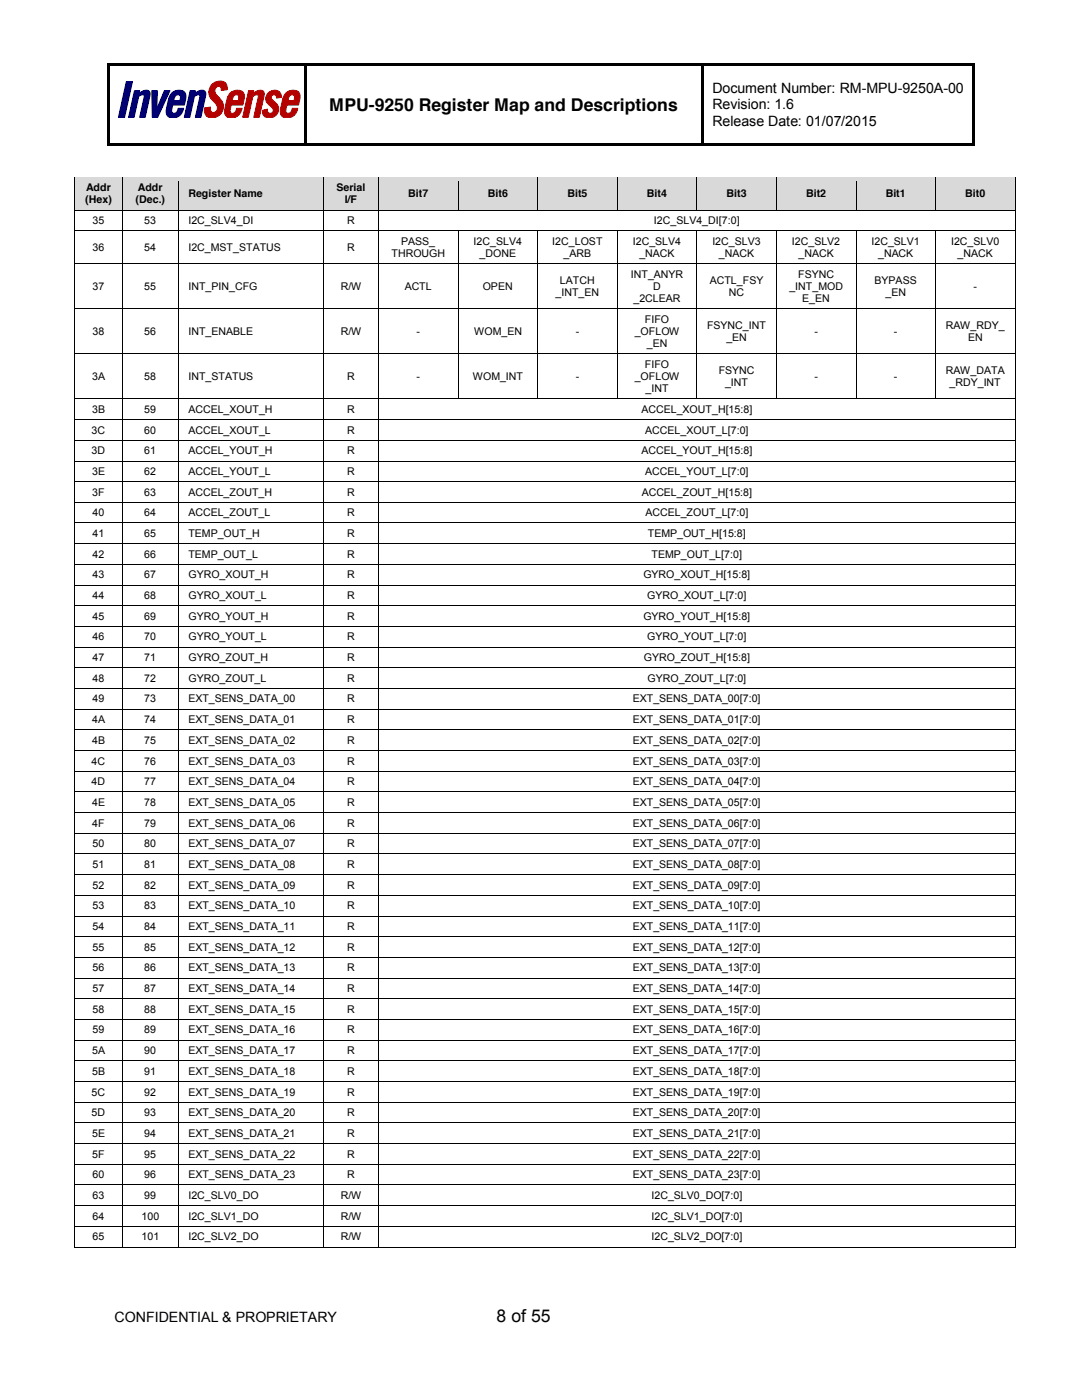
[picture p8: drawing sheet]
<svg xmlns="http://www.w3.org/2000/svg" width="216mm" height="279mm" viewBox="0 0 216 279" stroke-linecap="round" stroke-linejoin="round" font-family="sans-serif">
<defs><g id="words">
<g font-size="3.5">
<text x="65.7" y="22.1">MPU-9250 Register Map and Descriptions</text>
<text x="99.1" y="263.8">8 of 55</text>
</g>
<g font-size="2.8">
<text x="142.1" y="18.6">Document Number: RM-MPU-9250A-00</text>
<text x="142.1" y="21.8">Revision: 1.6</text>
<text x="142.1" y="25.1">Release Date: 01/07/2015</text>
<text x="22.9" y="263.8">CONFIDENTIAL &amp; PROPRIETARY</text>
</g>
<g font-size="2.1">
<text x="17" y="40.6">(Hex)</text>
<text x="17.2" y="38.1">Addr</text>
<text x="27.1" y="40.6">(Dec.)</text>
<text x="27.5" y="38.1">Addr</text>
<text x="37.6" y="39.3">Register Name</text>
<text x="67.1" y="38.1">Serial</text>
<text x="68.8" y="40.6">I/F</text>
<text x="81.5" y="39.3">Bit7</text>
<text x="97.3" y="39.3">Bit6</text>
<text x="113.2" y="39.3">Bit5</text>
<text x="129.1" y="39.3">Bit4</text>
<text x="145" y="39.3">Bit3</text>
<text x="160.8" y="39.3">Bit2</text>
<text x="176.7" y="39.3">Bit1</text>
<text x="192.6" y="39.3">Bit0</text>
<text x="18.5" y="44.7">35</text>
<text x="28.8" y="44.7">53</text>
<text x="37.6" y="44.7">I2C_SLV4_DI</text>
<text x="69.3" y="44.7">R</text>
<text x="130.5" y="44.7">I2C_SLV4_DI[7:0]</text>
<text x="18.5" y="50.1">36</text>
<text x="28.8" y="50.1">54</text>
<text x="37.6" y="50.1">I2C_MST_STATUS</text>
<text x="69.3" y="50.1">R</text>
<text x="78.1" y="51.3">THROUGH</text>
<text x="80.1" y="48.9">PASS_</text>
<text x="94.5" y="48.9">I2C_SLV4</text>
<text x="95.7" y="51.3">_DONE</text>
<text x="110.2" y="48.9">I2C_LOST</text>
<text x="112.5" y="51.3">_ARB</text>
<text x="126.3" y="48.9">I2C_SLV4</text>
<text x="127.6" y="51.3">_NACK</text>
<text x="142.1" y="48.9">I2C_SLV3</text>
<text x="143.5" y="51.3">_NACK</text>
<text x="158" y="48.9">I2C_SLV2</text>
<text x="159.3" y="51.3">_NACK</text>
<text x="173.9" y="48.9">I2C_SLV1</text>
<text x="175.2" y="51.3">_NACK</text>
<text x="189.8" y="48.9">I2C_SLV0</text>
<text x="191.1" y="51.3">_NACK</text>
<text x="18.5" y="57.8">37</text>
<text x="28.8" y="57.8">55</text>
<text x="37.6" y="57.8">INT_PIN_CFG</text>
<text x="68" y="57.8">R/W</text>
<text x="80.7" y="57.8">ACTL</text>
<text x="96.3" y="57.8">OPEN</text>
<text x="110.8" y="59.1">_INT_EN</text>
<text x="111.7" y="56.6">LATCH</text>
<text x="125.9" y="55.4">INT_ANYR</text>
<text x="130.3" y="57.8">D</text>
<text x="141.6" y="56.6">ACTL_FSY</text>
<text x="145.4" y="59.1">NC</text>
<text x="157.5" y="57.8">_INT_MOD</text>
<text x="159.3" y="55.4">FSYNC</text>
<text x="174.5" y="56.6">BYPASS</text>
<text x="176.7" y="59.1">_EN</text>
<text x="194.3" y="57.8">-</text>
<text x="126.4" y="60.3">_2CLEAR</text>
<text x="128.7" y="64.4">FIFO</text>
<text x="141.1" y="65.6">FSYNC_INT</text>
<text x="160.1" y="60.3">E_EN</text>
<text x="188.7" y="65.6">RAW_RDY_</text>
<text x="18.5" y="66.9">38</text>
<text x="28.8" y="66.9">56</text>
<text x="37.6" y="66.9">INT_ENABLE</text>
<text x="68" y="66.9">R/W</text>
<text x="83.1" y="66.9">-</text>
<text x="94.6" y="66.9">WOM_EN</text>
<text x="114.9" y="66.9">-</text>
<text x="126.6" y="66.9">_OFLOW</text>
<text x="129.1" y="69.3">_EN</text>
<text x="144.9" y="68.1">_EN</text>
<text x="162.5" y="66.9">-</text>
<text x="178.4" y="66.9">-</text>
<text x="193.2" y="68.1">EN</text>
<text x="18.4" y="75.8">3A</text>
<text x="28.8" y="75.8">58</text>
<text x="37.6" y="75.8">INT_STATUS</text>
<text x="69.3" y="75.8">R</text>
<text x="83.1" y="75.8">-</text>
<text x="94.3" y="75.8">WOM_INT</text>
<text x="114.9" y="75.8">-</text>
<text x="126.6" y="75.8">_OFLOW</text>
<text x="128.7" y="73.4">FIFO</text>
<text x="143.4" y="74.6">FSYNC</text>
<text x="144.7" y="77.1">_INT</text>
<text x="162.5" y="75.8">-</text>
<text x="178.4" y="75.8">-</text>
<text x="188.7" y="74.6">RAW_DATA</text>
<text x="189.5" y="77.1">_RDY_INT</text>
<text x="18.4" y="82.4">3B</text>
<text x="28.8" y="82.4">59</text>
<text x="37.6" y="82.4">ACCEL_XOUT_H</text>
<text x="69.3" y="82.4">R</text>
<text x="128" y="82.4">ACCEL_XOUT_H[15:8]</text>
<text x="128.8" y="78.3">_INT</text>
<text x="18.3" y="86.5">3C</text>
<text x="28.8" y="86.5">60</text>
<text x="37.6" y="86.5">ACCEL_XOUT_L</text>
<text x="69.3" y="86.5">R</text>
<text x="128.8" y="86.5">ACCEL_XOUT_L[7:0]</text>
<text x="18.3" y="90.7">3D</text>
<text x="18.4" y="94.8">3E</text>
<text x="28.8" y="90.7">61</text>
<text x="28.8" y="94.8">62</text>
<text x="37.6" y="90.7">ACCEL_YOUT_H</text>
<text x="37.6" y="94.8">ACCEL_YOUT_L</text>
<text x="69.3" y="90.7">R</text>
<text x="69.3" y="94.8">R</text>
<text x="128" y="90.7">ACCEL_YOUT_H[15:8]</text>
<text x="128.8" y="94.8">ACCEL_YOUT_L[7:0]</text>
<text x="18.4" y="98.9">3F</text>
<text x="28.8" y="98.9">63</text>
<text x="37.6" y="98.9">ACCEL_ZOUT_H</text>
<text x="69.3" y="98.9">R</text>
<text x="128" y="98.9">ACCEL_ZOUT_H[15:8]</text>
<text x="18.5" y="103.1">40</text>
<text x="18.5" y="107.2">41</text>
<text x="28.8" y="103.1">64</text>
<text x="28.8" y="107.2">65</text>
<text x="37.6" y="103.1">ACCEL_ZOUT_L</text>
<text x="37.6" y="107.2">TEMP_OUT_H</text>
<text x="69.3" y="103.1">R</text>
<text x="69.3" y="107.2">R</text>
<text x="128.8" y="103.1">ACCEL_ZOUT_L[7:0]</text>
<text x="129.3" y="107.2">TEMP_OUT_H[15:8]</text>
<text x="18.5" y="111.3">42</text>
<text x="28.8" y="111.3">66</text>
<text x="37.6" y="111.3">TEMP_OUT_L</text>
<text x="69.3" y="111.3">R</text>
<text x="130" y="111.3">TEMP_OUT_L[7:0]</text>
<text x="18.5" y="115.4">43</text>
<text x="18.5" y="119.6">44</text>
<text x="28.8" y="115.4">67</text>
<text x="28.8" y="119.6">68</text>
<text x="37.6" y="115.4">GYRO_XOUT_H</text>
<text x="37.6" y="119.6">GYRO_XOUT_L</text>
<text x="69.3" y="115.4">R</text>
<text x="69.3" y="119.6">R</text>
<text x="128.4" y="115.4">GYRO_XOUT_H[15:8]</text>
<text x="129.1" y="119.6">GYRO_XOUT_L[7:0]</text>
<text x="18.5" y="123.7">45</text>
<text x="28.8" y="123.7">69</text>
<text x="37.6" y="123.7">GYRO_YOUT_H</text>
<text x="69.3" y="123.7">R</text>
<text x="128.4" y="123.7">GYRO_YOUT_H[15:8]</text>
<text x="18.5" y="127.8">46</text>
<text x="18.5" y="131.9">47</text>
<text x="28.8" y="127.8">70</text>
<text x="28.8" y="131.9">71</text>
<text x="37.6" y="127.8">GYRO_YOUT_L</text>
<text x="37.6" y="131.9">GYRO_ZOUT_H</text>
<text x="69.3" y="127.8">R</text>
<text x="69.3" y="131.9">R</text>
<text x="128.5" y="131.9">GYRO_ZOUT_H[15:8]</text>
<text x="129.1" y="127.8">GYRO_YOUT_L[7:0]</text>
<text x="18.5" y="136.1">48</text>
<text x="28.8" y="136.1">72</text>
<text x="37.6" y="136.1">GYRO_ZOUT_L</text>
<text x="69.3" y="136.1">R</text>
<text x="129.2" y="136.1">GYRO_ZOUT_L[7:0]</text>
<text x="18.5" y="140.2">49</text>
<text x="28.8" y="140.2">73</text>
<text x="37.6" y="140.2">EXT_SENS_DATA_00</text>
<text x="69.3" y="140.2">R</text>
<text x="126.3" y="140.2">EXT_SENS_DATA_00[7:0]</text>
<text x="18.4" y="144.3">4A</text>
<text x="18.4" y="148.4">4B</text>
<text x="28.8" y="144.3">74</text>
<text x="28.8" y="148.4">75</text>
<text x="37.6" y="144.3">EXT_SENS_DATA_01</text>
<text x="37.6" y="148.4">EXT_SENS_DATA_02</text>
<text x="69.3" y="144.3">R</text>
<text x="69.3" y="148.4">R</text>
<text x="126.3" y="144.3">EXT_SENS_DATA_01[7:0]</text>
<text x="126.3" y="148.4">EXT_SENS_DATA_02[7:0]</text>
<text x="18.3" y="152.6">4C</text>
<text x="28.8" y="152.6">76</text>
<text x="37.6" y="152.6">EXT_SENS_DATA_03</text>
<text x="69.3" y="152.6">R</text>
<text x="126.3" y="152.6">EXT_SENS_DATA_03[7:0]</text>
<text x="18.3" y="156.7">4D</text>
<text x="18.4" y="160.8">4E</text>
<text x="28.8" y="156.7">77</text>
<text x="28.8" y="160.8">78</text>
<text x="37.6" y="156.7">EXT_SENS_DATA_04</text>
<text x="37.6" y="160.8">EXT_SENS_DATA_05</text>
<text x="69.3" y="156.7">R</text>
<text x="69.3" y="160.8">R</text>
<text x="126.3" y="156.7">EXT_SENS_DATA_04[7:0]</text>
<text x="126.3" y="160.8">EXT_SENS_DATA_05[7:0]</text>
<text x="18.4" y="165">4F</text>
<text x="28.8" y="165">79</text>
<text x="37.6" y="165">EXT_SENS_DATA_06</text>
<text x="69.3" y="165">R</text>
<text x="126.3" y="165">EXT_SENS_DATA_06[7:0]</text>
<text x="18.5" y="169.1">50</text>
<text x="18.5" y="173.2">51</text>
<text x="28.8" y="169.1">80</text>
<text x="28.8" y="173.2">81</text>
<text x="37.6" y="169.1">EXT_SENS_DATA_07</text>
<text x="37.6" y="173.2">EXT_SENS_DATA_08</text>
<text x="69.3" y="169.1">R</text>
<text x="69.3" y="173.2">R</text>
<text x="126.3" y="169.1">EXT_SENS_DATA_07[7:0]</text>
<text x="126.3" y="173.2">EXT_SENS_DATA_08[7:0]</text>
<text x="18.5" y="177.4">52</text>
<text x="28.8" y="177.4">82</text>
<text x="37.6" y="177.4">EXT_SENS_DATA_09</text>
<text x="69.3" y="177.4">R</text>
<text x="126.3" y="177.4">EXT_SENS_DATA_09[7:0]</text>
<text x="18.5" y="181.5">53</text>
<text x="18.5" y="185.6">54</text>
<text x="28.8" y="181.5">83</text>
<text x="28.8" y="185.6">84</text>
<text x="37.6" y="181.5">EXT_SENS_DATA_10</text>
<text x="37.6" y="185.6">EXT_SENS_DATA_11</text>
<text x="69.3" y="181.5">R</text>
<text x="69.3" y="185.6">R</text>
<text x="126.3" y="181.5">EXT_SENS_DATA_10[7:0]</text>
<text x="126.3" y="185.6">EXT_SENS_DATA_11[7:0]</text>
<text x="18.5" y="189.7">55</text>
<text x="28.8" y="189.7">85</text>
<text x="37.6" y="189.7">EXT_SENS_DATA_12</text>
<text x="69.3" y="189.7">R</text>
<text x="126.3" y="189.7">EXT_SENS_DATA_12[7:0]</text>
<text x="18.5" y="193.9">56</text>
<text x="18.5" y="198">57</text>
<text x="28.8" y="193.9">86</text>
<text x="28.8" y="198">87</text>
<text x="37.6" y="193.9">EXT_SENS_DATA_13</text>
<text x="37.6" y="198">EXT_SENS_DATA_14</text>
<text x="69.3" y="193.9">R</text>
<text x="69.3" y="198">R</text>
<text x="126.3" y="193.9">EXT_SENS_DATA_13[7:0]</text>
<text x="126.3" y="198">EXT_SENS_DATA_14[7:0]</text>
<text x="18.5" y="202.1">58</text>
<text x="28.8" y="202.1">88</text>
<text x="37.6" y="202.1">EXT_SENS_DATA_15</text>
<text x="69.3" y="202.1">R</text>
<text x="126.3" y="202.1">EXT_SENS_DATA_15[7:0]</text>
<text x="18.5" y="206.2">59</text>
<text x="28.8" y="206.2">89</text>
<text x="37.6" y="206.2">EXT_SENS_DATA_16</text>
<text x="69.3" y="206.2">R</text>
<text x="126.3" y="206.2">EXT_SENS_DATA_16[7:0]</text>
<text x="18.4" y="210.4">5A</text>
<text x="18.4" y="214.5">5B</text>
<text x="28.8" y="210.4">90</text>
<text x="28.8" y="214.5">91</text>
<text x="37.6" y="210.4">EXT_SENS_DATA_17</text>
<text x="37.6" y="214.5">EXT_SENS_DATA_18</text>
<text x="69.3" y="210.4">R</text>
<text x="69.3" y="214.5">R</text>
<text x="126.3" y="210.4">EXT_SENS_DATA_17[7:0]</text>
<text x="126.3" y="214.5">EXT_SENS_DATA_18[7:0]</text>
<text x="18.3" y="218.6">5C</text>
<text x="28.8" y="218.6">92</text>
<text x="37.6" y="218.6">EXT_SENS_DATA_19</text>
<text x="69.3" y="218.6">R</text>
<text x="126.3" y="218.6">EXT_SENS_DATA_19[7:0]</text>
<text x="18.3" y="222.8">5D</text>
<text x="18.4" y="226.9">5E</text>
<text x="28.8" y="222.8">93</text>
<text x="28.8" y="226.9">94</text>
<text x="37.6" y="222.8">EXT_SENS_DATA_20</text>
<text x="37.6" y="226.9">EXT_SENS_DATA_21</text>
<text x="69.3" y="222.8">R</text>
<text x="69.3" y="226.9">R</text>
<text x="126.3" y="222.8">EXT_SENS_DATA_20[7:0]</text>
<text x="126.3" y="226.9">EXT_SENS_DATA_21[7:0]</text>
<text x="18.4" y="231">5F</text>
<text x="28.8" y="231">95</text>
<text x="37.6" y="231">EXT_SENS_DATA_22</text>
<text x="69.3" y="231">R</text>
<text x="126.3" y="231">EXT_SENS_DATA_22[7:0]</text>
<text x="18.5" y="235.2">60</text>
<text x="18.5" y="239.3">63</text>
<text x="28.8" y="235.2">96</text>
<text x="28.8" y="239.3">99</text>
<text x="37.6" y="235.2">EXT_SENS_DATA_23</text>
<text x="37.6" y="239.3">I2C_SLV0_DO</text>
<text x="68" y="239.3">R/W</text>
<text x="69.3" y="235.2">R</text>
<text x="126.3" y="235.2">EXT_SENS_DATA_23[7:0]</text>
<text x="130" y="239.3">I2C_SLV0_DO[7:0]</text>
<text x="18.5" y="243.4">64</text>
<text x="28.2" y="243.4">100</text>
<text x="37.6" y="243.4">I2C_SLV1_DO</text>
<text x="68" y="243.4">R/W</text>
<text x="130" y="243.4">I2C_SLV1_DO[7:0]</text>
<text x="18.5" y="247.5">65</text>
<text x="28.2" y="247.5">101</text>
<text x="37.6" y="247.5">I2C_SLV2_DO</text>
<text x="68" y="247.5">R/W</text>
<text x="130" y="247.5">I2C_SLV2_DO[7:0]</text>
</g>
</g></defs>
<g fill="#000">
<path d="M21.4 12.7h.5v.6h-.5z" fill-rule="evenodd"/>
<path d="M21.4 12.7h.5v.5h-.5z" fill-rule="evenodd"/>
<path d="M21.9 12.7h38.7v.5h-38.7z" fill-rule="evenodd"/>
<path d="M60.6 13.2l.5 .1z" fill-rule="evenodd"/>
<path d="M60.6 12.7h.5v.5h-.5z" fill-rule="evenodd"/>
<path d="M61.1 12.7h78.9v.5h-78.9z" fill-rule="evenodd"/>
<path d="M140 13.2l.5 .1z" fill-rule="evenodd"/>
<path d="M140 12.7h.5v.5h-.5z" fill-rule="evenodd"/>
<path d="M140.5 12.7h53.5v.5h-53.5z" fill-rule="evenodd"/>
<path d="M194 12.7h.5v.6h-.5z" fill-rule="evenodd"/>
<path d="M194 12.7h.5v.5h-.5z" fill-rule="evenodd"/>
<path d="M21.4 13.3h.5v15.3h-.5z" fill-rule="evenodd"/>
<path d="M21.4 28.6h.5v.5h-.5z" fill-rule="evenodd"/>
<path d="M21.4 28.6h.5v.5h-.5z" fill-rule="evenodd"/>
<path d="M21.9 28.6h38.7v.5h-38.7z" fill-rule="evenodd"/>
<path d="M60.6 13.3h.5v15.3h-.5z" fill-rule="evenodd"/>
<path d="M60.6 28.6h.5v.5h-.5z" fill-rule="evenodd"/>
<path d="M61.1 28.6h78.9v.5h-78.9z" fill-rule="evenodd"/>
<path d="M140 13.3h.5v15.3h-.5z" fill-rule="evenodd"/>
<path d="M140 28.6h.5v.5h-.5z" fill-rule="evenodd"/>
<path d="M140.5 28.6h53.5v.5h-53.5z" fill-rule="evenodd"/>
<path d="M194 13.3h.5v15.3h-.5z" fill-rule="evenodd"/>
<path d="M194 28.6h.5v.5h-.5z" fill-rule="evenodd"/>
<path d="M194 28.6h.5v.5h-.5z" fill-rule="evenodd"/>
</g>
<g fill="#000073" stroke="#000073" stroke-width=".2">
<path d="M25.2 16.3h1.2l-1.5 7.1h-1.3z" fill-rule="evenodd"/>
<path d="M26.8 18.1h1.1l-.1 .5a1.57 1.57 0 0 1 2.1-.3v.8l-.9 4.3h-1.1l.9-4.1v-.3l-.3-.1-.8 .3-.9 4.2h-1.1z" fill-rule="evenodd"/>
<path d="M30.3 18.1h1.1l-.1 3.6 1.5-3.6h1.1l-2.4 5.3h-1.1z" fill-rule="evenodd"/>
<path d="M35 19.1l-.3 1h1.2l.1-.3a.57 .57 0 0 0-.2-.8 .57 .57 0 0 0-.8 .1zM34.3 18.6a1.74 1.74 0 0 1 2.7 .1l.1 1-.3 1.3h-2.3l-.2 .7a.61 .61 0 0 0 .4 .9 .61 .61 0 0 0 .7-.6l.1-.4h1.2a1.99 1.99 0 0 1-1.3 1.8 1.99 1.99 0 0 1-2.1-.4l-.1-.7v-.8l.6-2.2z" fill-rule="evenodd"/>
<path d="M37.9 18.1h1.1l-.1 .5a1.56 1.56 0 0 1 2.1-.3l.1 .6-1 4.5h-1.1l.9-4.1v-.3l-.3-.1-.8 .3-.9 4.2h-1.1z" fill-rule="evenodd"/>
</g>
<g fill="#b50000" stroke="#b50000" stroke-width=".2">
<path d="M42.4 16.8a1.86 1.86 0 0 1 2.8 .1l.1 1-1.2 .1a.64 .64 0 0 0-.5-.8 .64 .64 0 0 0-.7 .8 2.73 2.73 0 0 0 1.1 1.9 2.18 2.18 0 0 1 0 2.9 2.18 2.18 0 0 1-2.9 .2l-.3-.6v-.9l1.2-.1a.74 .74 0 0 0 .6 1.1 .74 .74 0 0 0 .8-.9 5.9 5.9 0 0 0-1.5-2.3 2.2 2.2 0 0 1 .5-2.5z" fill-rule="evenodd"/>
<path d="M46.7 19.1l-.4 1h1.3v-.3a.57 .57 0 0 0-.1-.8 .57 .57 0 0 0-.8 .1zM45.9 18.6a1.74 1.74 0 0 1 2.8 .1v1l-.2 1.3h-2.4l-.1 .7a.61 .61 0 0 0 .3 .9 .61 .61 0 0 0 .8-.6l.1-.4h1.1a1.99 1.99 0 0 1-1.2 1.8 1.99 1.99 0 0 1-2.1-.4l-.2-.7 .1-.8 .5-2.2z" fill-rule="evenodd"/>
<path d="M49.6 18.1h1l-.1 .5a1.57 1.57 0 0 1 2.1-.3l.1 .8-1 4.3h-1.1l.9-4.1v-.3l-.3-.1-.8 .3-.9 4.2h-1.1z" fill-rule="evenodd"/>
<path d="M53.5 18.6a1.47 1.47 0 0 1 1.5-.6 1.47 1.47 0 0 1 1.1 1.1v.3l-.9 .2a.57 .57 0 0 0-.5-.7 .57 .57 0 0 0-.6 .4 .57 .57 0 0 0 .3 .7l.2 .1a1.75 1.75 0 0 1 .6 2.7 1.75 1.75 0 0 1-2.7 0l-.1-.8 1-.2a.63 .63 0 0 0 .4 .8 .63 .63 0 0 0 .7-.4 .63 .63 0 0 0-.3-.8l-.3-.3a1.58 1.58 0 0 1-.4-2.5z" fill-rule="evenodd"/>
<path d="M57.8 19.1l-.4 1h1.3v-.3a.57 .57 0 0 0-.1-.8 .57 .57 0 0 0-.8 .1zM57.1 18.6a1.72 1.72 0 0 1 2.7 .1l.1 .7-.3 1.6h-2.4l-.1 .7a.61 .61 0 0 0 .4 .9 .61 .61 0 0 0 .7-.6l.1-.4h1.1a1.99 1.99 0 0 1-1.2 1.8 1.99 1.99 0 0 1-2.1-.4l-.2-.9 .5-2.1 .3-1z" fill-rule="evenodd"/>
</g>
<g fill="#d9d9d9">
<path d="M15 35.4h9.4v6.4h-9.4z" fill-rule="evenodd"/>
<path d="M16.9 36.2h5.5v2.5h-5.5z" fill-rule="evenodd"/>
<path d="M16.9 38.7h5.5v2.4h-5.5z" fill-rule="evenodd"/>
<path d="M24.6 35.4h10.9v6.4h-10.9z" fill-rule="evenodd"/>
<path d="M26.5 36.2h7v2.5h-7z" fill-rule="evenodd"/>
<path d="M26.5 38.7h7v2.4h-7z" fill-rule="evenodd"/>
<path d="M35.7 35.4h28.8v6.4h-28.8z" fill-rule="evenodd"/>
<path d="M37.6 37.4h24.9v2.5h-24.9z" fill-rule="evenodd"/>
<path d="M64.7 35.4h10.8v6.4h-10.8z" fill-rule="evenodd"/>
<path d="M66.6 36.2h6.9v2.5h-6.9z" fill-rule="evenodd"/>
<path d="M66.6 38.7h6.9v2.4h-6.9z" fill-rule="evenodd"/>
<path d="M75.6 35.4h15.7v6.4h-15.7z" fill-rule="evenodd"/>
<path d="M77.6 37.4h11.8v2.5h-11.8z" fill-rule="evenodd"/>
<path d="M91.5 35.4h15.7v6.4h-15.7z" fill-rule="evenodd"/>
<path d="M93.4 37.4h11.9v2.5h-11.9z" fill-rule="evenodd"/>
<path d="M107.4 35.4h15.7v6.4h-15.7z" fill-rule="evenodd"/>
<path d="M109.3 37.4h11.8v2.5h-11.8z" fill-rule="evenodd"/>
<path d="M123.3 35.4h15.7v6.4h-15.7z" fill-rule="evenodd"/>
<path d="M125.2 37.4h11.8v2.5h-11.8z" fill-rule="evenodd"/>
<path d="M139.1 35.4h15.7v6.4h-15.7z" fill-rule="evenodd"/>
<path d="M141.1 37.4h11.8v2.5h-11.8z" fill-rule="evenodd"/>
<path d="M155 35.4h15.7v6.4h-15.7z" fill-rule="evenodd"/>
<path d="M157 37.4h11.8v2.5h-11.8z" fill-rule="evenodd"/>
<path d="M170.9 35.4h15.7v6.4h-15.7z" fill-rule="evenodd"/>
<path d="M172.8 37.4h11.9v2.5h-11.9z" fill-rule="evenodd"/>
<path d="M186.8 35.4h15.7v6.4h-15.7z" fill-rule="evenodd"/>
<path d="M188.7 37.4h11.8v2.5h-11.8z" fill-rule="evenodd"/>
</g>
<g fill="#000">
<path d="M14.8 35.3h.2v.9h-.2z" fill-rule="evenodd"/>
<path d="M14.8 35.3h.2v.1h-.2z" fill-rule="evenodd"/>
</g>
<path d="M15 35.4h9.4" fill="none" stroke="#000" stroke-width=".2"/>
<path d="M15 35.4h9.4v.8h-9.4z" fill-rule="evenodd" fill="#d9d9d9"/>
<g fill="#000">
<path d="M24.4 35.4h.2v.8h-.2z" fill-rule="evenodd"/>
<path d="M24.4 35.3h.2v.1h-.2z" fill-rule="evenodd"/>
</g>
<path d="M24.6 35.4h10.9" fill="none" stroke="#000" stroke-width=".2"/>
<path d="M24.6 35.4h10.9v.8h-10.9z" fill-rule="evenodd" fill="#d9d9d9"/>
<g fill="#000">
<path d="M35.5 35.4h.2v.8h-.2z" fill-rule="evenodd"/>
<path d="M35.5 35.3h.2v.1h-.2z" fill-rule="evenodd"/>
</g>
<path d="M35.7 35.4h28.8" fill="none" stroke="#000" stroke-width=".2"/>
<path d="M35.7 35.4h28.8v.8h-28.8z" fill-rule="evenodd" fill="#d9d9d9"/>
<g fill="#000">
<path d="M64.5 35.4h.2v.8h-.2z" fill-rule="evenodd"/>
<path d="M64.5 35.3h.2v.1h-.2z" fill-rule="evenodd"/>
</g>
<path d="M64.7 35.4h10.8" fill="none" stroke="#000" stroke-width=".2"/>
<path d="M64.7 35.4h10.8v.8h-10.8z" fill-rule="evenodd" fill="#d9d9d9"/>
<g fill="#000">
<path d="M75.5 35.4h.1v.8h-.1z" fill-rule="evenodd"/>
<path d="M75.5 35.3h.1v.1h-.1z" fill-rule="evenodd"/>
</g>
<path d="M75.6 35.4h15.7" fill="none" stroke="#000" stroke-width=".2"/>
<path d="M75.6 35.4h15.7v.8h-15.7z" fill-rule="evenodd" fill="#d9d9d9"/>
<g fill="#000">
<path d="M91.3 35.4h.2v.8h-.2z" fill-rule="evenodd"/>
<path d="M91.3 35.3h.2v.1h-.2z" fill-rule="evenodd"/>
</g>
<path d="M91.5 35.4h15.7" fill="none" stroke="#000" stroke-width=".2"/>
<path d="M91.5 35.4h15.7v.8h-15.7z" fill-rule="evenodd" fill="#d9d9d9"/>
<g fill="#000">
<path d="M107.2 35.4h.2v.8h-.2z" fill-rule="evenodd"/>
<path d="M107.2 35.3h.2v.1h-.2z" fill-rule="evenodd"/>
</g>
<path d="M107.4 35.4h15.7" fill="none" stroke="#000" stroke-width=".2"/>
<path d="M107.4 35.4h15.7v.8h-15.7z" fill-rule="evenodd" fill="#d9d9d9"/>
<g fill="#000">
<path d="M123.1 35.4h.2v.8h-.2z" fill-rule="evenodd"/>
<path d="M123.1 35.3h.2v.1h-.2z" fill-rule="evenodd"/>
</g>
<path d="M123.3 35.4h15.7" fill="none" stroke="#000" stroke-width=".2"/>
<path d="M123.3 35.4h15.7v.8h-15.7z" fill-rule="evenodd" fill="#d9d9d9"/>
<g fill="#000">
<path d="M139 35.4h.1v.8h-.1z" fill-rule="evenodd"/>
<path d="M139 35.3h.1v.1h-.1z" fill-rule="evenodd"/>
</g>
<path d="M139.1 35.4h15.7" fill="none" stroke="#000" stroke-width=".2"/>
<path d="M139.1 35.4h15.7v.8h-15.7z" fill-rule="evenodd" fill="#d9d9d9"/>
<g fill="#000">
<path d="M154.8 35.4h.2v.8h-.2z" fill-rule="evenodd"/>
<path d="M154.8 35.3h.2v.1h-.2z" fill-rule="evenodd"/>
</g>
<path d="M155 35.4h15.7" fill="none" stroke="#000" stroke-width=".2"/>
<path d="M155 35.4h15.7v.8h-15.7z" fill-rule="evenodd" fill="#d9d9d9"/>
<g fill="#000">
<path d="M170.7 35.4h.2v.8h-.2z" fill-rule="evenodd"/>
<path d="M170.7 35.3h.2v.1h-.2z" fill-rule="evenodd"/>
</g>
<path d="M170.9 35.4h15.7" fill="none" stroke="#000" stroke-width=".2"/>
<path d="M170.9 35.4h15.7v.8h-15.7z" fill-rule="evenodd" fill="#d9d9d9"/>
<g fill="#000">
<path d="M186.6 35.4h.2v.8h-.2z" fill-rule="evenodd"/>
<path d="M186.6 35.3h.2v.1h-.2z" fill-rule="evenodd"/>
</g>
<path d="M186.8 35.4h15.7" fill="none" stroke="#000" stroke-width=".2"/>
<path d="M186.8 35.4h15.7v.8h-15.7z" fill-rule="evenodd" fill="#d9d9d9"/>
<g fill="#000">
<path d="M202.5 35.3h.1v.9h-.1z" fill-rule="evenodd"/>
<path d="M202.5 35.3h.1v.1h-.1z" fill-rule="evenodd"/>
</g>
<path d="M14.9 41.1h9.6v.7h-9.6z" fill-rule="evenodd" fill="#d9d9d9"/>
<path d="M14.9 36.2v5.6" fill="none" stroke="#000" stroke-width=".2"/>
<path d="M24.5 41.1h11.1v.7h-11.1z" fill-rule="evenodd" fill="#d9d9d9"/>
<path d="M24.5 36.2v5.6" fill="none" stroke="#000" stroke-width=".2"/>
<path d="M35.6 41.1h29v.7h-29z" fill-rule="evenodd" fill="#d9d9d9"/>
<path d="M35.6 36.2v5.6" fill="none" stroke="#000" stroke-width=".2"/>
<path d="M64.6 41.1h10.9v.7h-10.9z" fill-rule="evenodd" fill="#d9d9d9"/>
<path d="M64.6 36.2v5.6" fill="none" stroke="#000" stroke-width=".2"/>
<path d="M75.5 41.1h15.9v.7h-15.9z" fill-rule="evenodd" fill="#d9d9d9"/>
<path d="M75.5 36.2v5.6" fill="none" stroke="#000" stroke-width=".2"/>
<path d="M91.4 41.1h15.9v.7h-15.9z" fill-rule="evenodd" fill="#d9d9d9"/>
<path d="M91.4 36.2v5.6" fill="none" stroke="#000" stroke-width=".2"/>
<path d="M107.3 41.1h15.9v.7h-15.9z" fill-rule="evenodd" fill="#d9d9d9"/>
<path d="M107.3 36.2v5.6" fill="none" stroke="#000" stroke-width=".2"/>
<path d="M123.2 41.1h15.8v.7h-15.8z" fill-rule="evenodd" fill="#d9d9d9"/>
<path d="M123.2 36.2v5.6" fill="none" stroke="#000" stroke-width=".2"/>
<path d="M139 41.1h15.9v.7h-15.9z" fill-rule="evenodd" fill="#d9d9d9"/>
<path d="M139 36.2v5.6" fill="none" stroke="#000" stroke-width=".2"/>
<path d="M154.9 41.1h15.9v.7h-15.9z" fill-rule="evenodd" fill="#d9d9d9"/>
<path d="M154.9 36.2v5.6" fill="none" stroke="#000" stroke-width=".2"/>
<path d="M170.8 41.1h15.9v.7h-15.9z" fill-rule="evenodd" fill="#d9d9d9"/>
<path d="M170.8 36.2v5.6" fill="none" stroke="#000" stroke-width=".2"/>
<path d="M186.7 41.1h15.9v.7h-15.9z" fill-rule="evenodd" fill="#d9d9d9"/>
<g fill="none" stroke="#000" stroke-width=".2">
<path d="M186.7 36.2v5.6M202.6 36.2v5.6M14.9 42.8v3.2M14.9 46.9v5.6M14.9 53.5v8M15 41.9h9.4M15 46.1h9.4M15 52.6h9.4M24.5 42.8v3.2M24.5 46.9v5.6M24.5 53.5v8M24.6 41.9h10.9"/>
<path d="M24.6 46.1h10.9M24.6 52.6h10.9M35.6 42.8v3.2M35.6 46.9v5.6M35.6 53.5v8M35.7 41.9h28.8M35.7 46.1h28.8M35.7 52.6h28.8M64.6 42.8v3.2M64.6 46.9v5.6M64.6 53.5v8M64.7 41.9h10.8"/>
<path d="M64.7 46.1h10.8M64.7 52.6h10.8M75.5 42.8v3.2M75.5 46.9v5.6M75.5 53.5v8M75.6 41.9h15.7M75.6 46.1h15.7M75.6 52.6h15.7M91.4 46.9v5.6M91.4 53.5v8M91.5 41.9h15.7M91.5 46.1h15.7"/>
<path d="M91.5 52.6h15.7M107.3 46.9v5.6M107.3 53.5v8M107.4 41.9h15.7M107.4 46.1h15.7M107.4 52.6h15.7M123.2 46.9v5.6M123.2 53.5v8M123.3 41.9h15.7M123.3 46.1h15.7M123.3 52.6h15.7M139 46.9v5.6"/>
<path d="M139 53.5v8M139.1 41.9h15.7M139.1 46.1h15.7M139.1 52.6h15.7M154.9 46.9v5.6M154.9 53.5v8M155 41.9h15.7M155 46.1h15.7M155 52.6h15.7M170.8 46.9v5.6M170.8 53.5v8M170.9 41.9h15.7"/>
<path d="M170.9 46.1h15.7M170.9 52.6h15.7M186.7 46.9v5.6M186.7 53.5v8M186.8 41.9h15.7M186.8 46.1h15.7M186.8 52.6h15.7M202.6 42.8v3.2M202.6 46.9v5.6M202.6 53.5v8M14.9 62.4v8.1M14.9 71.5v8"/>
<path d="M15 61.6h9.4M15 70.6h9.4M15 79.6h9.4M24.5 62.4v8.1M24.5 71.5v8M24.6 61.6h10.9M24.6 70.6h10.9M24.6 79.6h10.9M35.6 62.4v8.1M35.6 71.5v8M35.7 61.6h28.8M35.7 70.6h28.8"/>
<path d="M35.7 79.6h28.8M64.6 62.4v8.1M64.6 71.5v8M64.7 61.6h10.8M64.7 70.6h10.8M64.7 79.6h10.8M75.5 62.4v8.1M75.5 71.5v8M75.6 61.6h15.7M75.6 70.6h15.7M75.6 79.6h15.7M91.4 62.4v8.1"/>
<path d="M91.4 71.5v8M91.5 61.6h15.7M91.5 70.6h15.7M91.5 79.6h15.7M107.3 62.4v8.1M107.3 71.5v8M107.4 61.6h15.7M107.4 70.6h15.7M107.4 79.6h15.7M123.2 62.4v8.1M123.2 71.5v8M123.3 61.6h15.7"/>
<path d="M123.3 70.6h15.7M123.3 79.6h15.7M139 62.4v8.1M139 71.5v8M139.1 61.6h15.7M139.1 70.6h15.7M139.1 79.6h15.7M154.9 62.4v8.1M154.9 71.5v8M155 61.6h15.7M155 70.6h15.7M155 79.6h15.7"/>
<path d="M170.8 62.4v8.1M170.8 71.5v8M170.9 61.6h15.7M170.9 70.6h15.7M170.9 79.6h15.7M186.7 62.4v8.1M186.7 71.5v8M186.8 61.6h15.7M186.8 70.6h15.7M186.8 79.6h15.7M202.6 62.4v8.1M202.6 71.5v8"/>
<path d="M14.9 80.4v3.3M14.9 84.6v3.2M14.9 88.7v3.2M14.9 92.9v3.1M14.9 97v3.2M15 83.7h9.4M15 87.8h9.4M15 92h9.4M15 96.1h9.4M24.5 80.4v3.3M24.5 84.6v3.2M24.5 88.7v3.2"/>
<path d="M24.5 92.9v3.1M24.5 97v3.2M24.6 83.7h10.9M24.6 87.8h10.9M24.6 92h10.9M24.6 96.1h10.9M35.6 80.4v3.3M35.6 84.6v3.2M35.6 88.7v3.2M35.6 92.9v3.1M35.6 97v3.2M35.7 83.7h28.8"/>
<path d="M35.7 87.8h28.8M35.7 92h28.8M35.7 96.1h28.8M64.6 80.4v3.3M64.6 84.6v3.2M64.6 88.7v3.2M64.6 92.9v3.1M64.6 97v3.2M64.7 83.7h10.8M64.7 87.8h10.8M64.7 92h10.8M64.7 96.1h10.8"/>
<path d="M75.5 80.4v3.3M75.5 84.6v3.2M75.5 88.7v3.2M75.5 92.9v3.1M75.5 97v3.2M75.6 83.7h126.9M75.6 87.8h126.9M75.6 92h126.9M75.6 96.1h126.9M202.6 80.4v3.3M202.6 84.6v3.2M202.6 88.7v3.2"/>
<path d="M202.6 92.9v3.1M202.6 97v3.2M14.9 101.1v3.2M14.9 105.2v3.2M14.9 109.4v3.1M14.9 113.5v3.2M14.9 117.6v3.2M15 100.3h9.4M15 104.4h9.4M15 108.5h9.4M15 112.6h9.4M15 116.8h9.4"/>
<path d="M24.5 101.1v3.2M24.5 105.2v3.2M24.5 109.4v3.1M24.5 113.5v3.2M24.5 117.6v3.2M24.6 100.3h10.9M24.6 104.4h10.9M24.6 108.5h10.9M24.6 112.6h10.9M24.6 116.8h10.9M35.6 101.1v3.2M35.6 105.2v3.2"/>
<path d="M35.6 109.4v3.1M35.6 113.5v3.2M35.6 117.6v3.2M35.7 100.3h28.8M35.7 104.4h28.8M35.7 108.5h28.8M35.7 112.6h28.8M35.7 116.8h28.8M64.6 101.1v3.2M64.6 105.2v3.2M64.6 109.4v3.1M64.6 113.5v3.2"/>
<path d="M64.6 117.6v3.2M64.7 100.3h10.8M64.7 104.4h10.8M64.7 108.5h10.8M64.7 112.6h10.8M64.7 116.8h10.8M75.5 101.1v3.2M75.5 105.2v3.2M75.5 109.4v3.1M75.5 113.5v3.2M75.5 117.6v3.2M75.6 100.3h126.9"/>
<path d="M75.6 104.4h126.9M75.6 108.5h126.9M75.6 112.6h126.9M75.6 116.8h126.9M202.6 101.1v3.2M202.6 105.2v3.2M202.6 109.4v3.1M202.6 113.5v3.2M202.6 117.6v3.2M14.9 121.7v3.2M14.9 125.9v3.1M14.9 130v3.2"/>
<path d="M14.9 134.1v3.2M14.9 138.2v3.3M15 120.9h9.4M15 125h9.4M15 129.1h9.4M15 133.3h9.4M15 137.4h9.4M24.5 121.7v3.2M24.5 125.9v3.1M24.5 130v3.2M24.5 134.1v3.2M24.5 138.2v3.3"/>
<path d="M24.6 120.9h10.9M24.6 125h10.9M24.6 129.1h10.9M24.6 133.3h10.9M24.6 137.4h10.9M35.6 121.7v3.2M35.6 125.9v3.1M35.6 130v3.2M35.6 134.1v3.2M35.6 138.2v3.3M35.7 120.9h28.8M35.7 125h28.8"/>
<path d="M35.7 129.1h28.8M35.7 133.3h28.8M35.7 137.4h28.8M64.6 121.7v3.2M64.6 125.9v3.1M64.6 130v3.2M64.6 134.1v3.2M64.6 138.2v3.3M64.7 120.9h10.8M64.7 125h10.8M64.7 129.1h10.8M64.7 133.3h10.8"/>
<path d="M64.7 137.4h10.8M75.5 121.7v3.2M75.5 125.9v3.1M75.5 130v3.2M75.5 134.1v3.2M75.5 138.2v3.3M75.6 120.9h126.9M75.6 125h126.9M75.6 129.1h126.9M75.6 133.3h126.9M75.6 137.4h126.9M202.6 121.7v3.2"/>
<path d="M202.6 125.9v3.1M202.6 130v3.2M202.6 134.1v3.2M202.6 138.2v3.3M14.9 142.4v3.2M14.9 146.5v3.2M14.9 150.6v3.2M14.9 154.8v3.2M14.9 158.9v3.2M15 141.5h9.4M15 145.6h9.4M15 149.8h9.4"/>
<path d="M15 153.9h9.4M15 158.1h9.4M24.5 142.4v3.2M24.5 146.5v3.2M24.5 150.6v3.2M24.5 154.8v3.2M24.5 158.9v3.2M24.6 141.5h10.9M24.6 145.6h10.9M24.6 149.8h10.9M24.6 153.9h10.9M24.6 158.1h10.9"/>
<path d="M35.6 142.4v3.2M35.6 146.5v3.2M35.6 150.6v3.2M35.6 154.8v3.2M35.6 158.9v3.2M35.7 141.5h28.8M35.7 145.6h28.8M35.7 149.8h28.8M35.7 153.9h28.8M35.7 158.1h28.8M64.6 142.4v3.2M64.6 146.5v3.2"/>
<path d="M64.6 150.6v3.2M64.6 154.8v3.2M64.6 158.9v3.2M64.7 141.5h10.8M64.7 145.6h10.8M64.7 149.8h10.8M64.7 153.9h10.8M64.7 158.1h10.8M75.5 142.4v3.2M75.5 146.5v3.2M75.5 150.6v3.2M75.5 154.8v3.2"/>
<path d="M75.5 158.9v3.2M75.6 141.5h126.9M75.6 145.6h126.9M75.6 149.8h126.9M75.6 153.9h126.9M75.6 158.1h126.9M202.6 142.4v3.2M202.6 146.5v3.2M202.6 150.6v3.2M202.6 154.8v3.2M202.6 158.9v3.2M14.9 163v3.2"/>
<path d="M14.9 167.2v3.1M14.9 171.3v3.2M14.9 175.4v3.2M14.9 179.5v3.2M15 162.2h9.4M15 166.3h9.4M15 170.4h9.4M15 174.6h9.4M15 178.7h9.4M24.5 163v3.2M24.5 167.2v3.1M24.5 171.3v3.2"/>
<path d="M24.5 175.4v3.2M24.5 179.5v3.2M24.6 162.2h10.9M24.6 166.3h10.9M24.6 170.4h10.9M24.6 174.6h10.9M24.6 178.7h10.9M35.6 163v3.2M35.6 167.2v3.1M35.6 171.3v3.2M35.6 175.4v3.2M35.6 179.5v3.2"/>
<path d="M35.7 162.2h28.8M35.7 166.3h28.8M35.7 170.4h28.8M35.7 174.6h28.8M35.7 178.7h28.8M64.6 163v3.2M64.6 167.2v3.1M64.6 171.3v3.2M64.6 175.4v3.2M64.6 179.5v3.2M64.7 162.2h10.8M64.7 166.3h10.8"/>
<path d="M64.7 170.4h10.8M64.7 174.6h10.8M64.7 178.7h10.8M75.5 163v3.2M75.5 167.2v3.1M75.5 171.3v3.2M75.5 175.4v3.2M75.5 179.5v3.2M75.6 162.2h126.9M75.6 166.3h126.9M75.6 170.4h126.9M75.6 174.6h126.9"/>
<path d="M75.6 178.7h126.9M202.6 163v3.2M202.6 167.2v3.1M202.6 171.3v3.2M202.6 175.4v3.2M202.6 179.5v3.2M14.9 183.7v3.1M14.9 187.8v3.2M14.9 191.9v3.2M14.9 196v3.2M15 182.8h9.4M15 186.9h9.4"/>
<path d="M15 191.1h9.4M15 195.2h9.4M15 199.3h9.4M24.5 183.7v3.1M24.5 187.8v3.2M24.5 191.9v3.2M24.5 196v3.2M24.6 182.8h10.9M24.6 186.9h10.9M24.6 191.1h10.9M24.6 195.2h10.9M24.6 199.3h10.9"/>
<path d="M35.6 183.7v3.1M35.6 187.8v3.2M35.6 191.9v3.2M35.6 196v3.2M35.7 182.8h28.8M35.7 186.9h28.8M35.7 191.1h28.8M35.7 195.2h28.8M35.7 199.3h28.8M64.6 183.7v3.1M64.6 187.8v3.2M64.6 191.9v3.2"/>
<path d="M64.6 196v3.2M64.7 182.8h10.8M64.7 186.9h10.8M64.7 191.1h10.8M64.7 195.2h10.8M64.7 199.3h10.8M75.5 183.7v3.1M75.5 187.8v3.2M75.5 191.9v3.2M75.5 196v3.2M75.6 182.8h126.9M75.6 186.9h126.9"/>
<path d="M75.6 191.1h126.9M75.6 195.2h126.9M75.6 199.3h126.9M202.6 183.7v3.1M202.6 187.8v3.2M202.6 191.9v3.2M202.6 196v3.2M14.9 200.2v3.2M14.9 204.3v3.2M14.9 208.4v3.2M14.9 212.5v3.3M14.9 216.7v3.2"/>
<path d="M15 203.4h9.4M15 207.6h9.4M15 211.7h9.4M15 215.9h9.4M15 220h9.4M24.5 200.2v3.2M24.5 204.3v3.2M24.5 208.4v3.2M24.5 212.5v3.3M24.5 216.7v3.2M24.6 203.4h10.9M24.6 207.6h10.9"/>
<path d="M24.6 211.7h10.9M24.6 215.9h10.9M24.6 220h10.9M35.6 200.2v3.2M35.6 204.3v3.2M35.6 208.4v3.2M35.6 212.5v3.3M35.6 216.7v3.2M35.7 203.4h28.8M35.7 207.6h28.8M35.7 211.7h28.8M35.7 215.9h28.8"/>
<path d="M35.7 220h28.8M64.6 200.2v3.2M64.6 204.3v3.2M64.6 208.4v3.2M64.6 212.5v3.3M64.6 216.7v3.2M64.7 203.4h10.8M64.7 207.6h10.8M64.7 211.7h10.8M64.7 215.9h10.8M64.7 220h10.8M75.5 200.2v3.2"/>
<path d="M75.5 204.3v3.2M75.5 208.4v3.2M75.5 212.5v3.3M75.5 216.7v3.2M75.6 203.4h126.9M75.6 207.6h126.9M75.6 211.7h126.9M75.6 215.9h126.9M75.6 220h126.9M202.6 200.2v3.2M202.6 204.3v3.2M202.6 208.4v3.2"/>
<path d="M202.6 212.5v3.3M202.6 216.7v3.2M14.9 220.8v3.2M14.9 225v3.1M14.9 229.1v3.2M14.9 233.2v3.2M14.9 237.3v3.2M15 224.1h9.4M15 228.2h9.4M15 232.4h9.4M15 236.5h9.4M24.5 220.8v3.2"/>
<path d="M24.5 225v3.1M24.5 229.1v3.2M24.5 233.2v3.2M24.5 237.3v3.2M24.6 224.1h10.9M24.6 228.2h10.9M24.6 232.4h10.9M24.6 236.5h10.9M35.6 220.8v3.2M35.6 225v3.1M35.6 229.1v3.2M35.6 233.2v3.2"/>
<path d="M35.6 237.3v3.2M35.7 224.1h28.8M35.7 228.2h28.8M35.7 232.4h28.8M35.7 236.5h28.8M64.6 220.8v3.2M64.6 225v3.1M64.6 229.1v3.2M64.6 233.2v3.2M64.6 237.3v3.2M64.7 224.1h10.8M64.7 228.2h10.8"/>
<path d="M64.7 232.4h10.8M64.7 236.5h10.8M75.5 220.8v3.2M75.5 225v3.1M75.5 229.1v3.2M75.5 233.2v3.2M75.5 237.3v3.2M75.6 224.1h126.9M75.6 228.2h126.9M75.6 232.4h126.9M75.6 236.5h126.9M202.6 220.8v3.2"/>
<path d="M202.6 225v3.1M202.6 229.1v3.2M202.6 233.2v3.2M202.6 237.3v3.2M14.9 241.4v3.2M14.9 245.6v3.2M15 240.6h9.4M15 244.7h9.4M15 248.9h9.4M24.5 241.4v3.2M24.5 245.6v3.2M24.6 240.6h10.9"/>
<path d="M24.6 244.7h10.9M24.6 248.9h10.9M35.6 241.4v3.2M35.6 245.6v3.2M35.7 240.6h28.8M35.7 244.7h28.8M35.7 248.9h28.8M64.6 241.4v3.2M64.6 245.6v3.2M64.7 240.6h10.8M64.7 244.7h10.8M64.7 248.9h10.8"/>
<path d="M75.5 241.4v3.2M75.5 245.6v3.2M75.6 240.6h126.9M75.6 244.7h126.9M75.6 248.9h126.9M202.6 241.4v3.2M202.6 245.6v3.2"/>
</g>
<g fill="#000">
<path d="M14.8 41.8h.2v1h-.2z" fill-rule="evenodd"/>
<path d="M14.8 46h.2v.9h-.2z" fill-rule="evenodd"/>
<path d="M14.8 52.5h.2v1h-.2z" fill-rule="evenodd"/>
<path d="M24.4 41.8h.2v1h-.2z" fill-rule="evenodd"/>
<path d="M24.4 46h.2v.9h-.2z" fill-rule="evenodd"/>
<path d="M24.4 52.5h.2v1h-.2z" fill-rule="evenodd"/>
<path d="M35.5 41.8h.2v1h-.2z" fill-rule="evenodd"/>
<path d="M35.5 46h.2v.9h-.2z" fill-rule="evenodd"/>
<path d="M35.5 52.5h.2v1h-.2z" fill-rule="evenodd"/>
<path d="M64.5 41.8h.2v1h-.2z" fill-rule="evenodd"/>
<path d="M64.5 46h.2v.9h-.2z" fill-rule="evenodd"/>
<path d="M64.5 52.5h.2v1h-.2z" fill-rule="evenodd"/>
<path d="M75.5 41.8h.1v1h-.1z" fill-rule="evenodd"/>
<path d="M75.5 46h.1v.9h-.1z" fill-rule="evenodd"/>
<path d="M75.5 52.5h.1v1h-.1z" fill-rule="evenodd"/>
<path d="M91.3 41.8h.2v.2h-.2z" fill-rule="evenodd"/>
<path d="M91.3 46.2h.2v.7h-.2z" fill-rule="evenodd"/>
<path d="M91.3 46h.2v.2h-.2z" fill-rule="evenodd"/>
<path d="M91.3 52.5h.2v1h-.2z" fill-rule="evenodd"/>
<path d="M107.2 41.8h.2v.2h-.2z" fill-rule="evenodd"/>
<path d="M107.2 46.2h.2v.7h-.2z" fill-rule="evenodd"/>
<path d="M107.2 46h.2v.2h-.2z" fill-rule="evenodd"/>
<path d="M107.2 52.5h.2v1h-.2z" fill-rule="evenodd"/>
<path d="M123.1 41.8h.2v.2h-.2z" fill-rule="evenodd"/>
<path d="M123.1 46.2h.2v.7h-.2z" fill-rule="evenodd"/>
<path d="M123.1 46h.2v.2h-.2z" fill-rule="evenodd"/>
<path d="M123.1 52.5h.2v1h-.2z" fill-rule="evenodd"/>
<path d="M139 41.8h.1v.2h-.1z" fill-rule="evenodd"/>
<path d="M139 46.2h.1v.7h-.1z" fill-rule="evenodd"/>
<path d="M139 46h.1v.2h-.1z" fill-rule="evenodd"/>
<path d="M139 52.5h.1v1h-.1z" fill-rule="evenodd"/>
<path d="M154.8 41.8h.2v.2h-.2z" fill-rule="evenodd"/>
<path d="M154.8 46.2h.2v.7h-.2z" fill-rule="evenodd"/>
<path d="M154.8 46h.2v.2h-.2z" fill-rule="evenodd"/>
<path d="M154.8 52.5h.2v1h-.2z" fill-rule="evenodd"/>
<path d="M170.7 41.8h.2v.2h-.2z" fill-rule="evenodd"/>
<path d="M170.7 46.2h.2v.7h-.2z" fill-rule="evenodd"/>
<path d="M170.7 46h.2v.2h-.2z" fill-rule="evenodd"/>
<path d="M170.7 52.5h.2v1h-.2z" fill-rule="evenodd"/>
<path d="M186.6 41.8h.2v.2h-.2z" fill-rule="evenodd"/>
<path d="M186.6 46.2h.2v.7h-.2z" fill-rule="evenodd"/>
<path d="M186.6 46h.2v.2h-.2z" fill-rule="evenodd"/>
<path d="M186.6 52.5h.2v1h-.2z" fill-rule="evenodd"/>
<path d="M202.5 41.8h.1v1h-.1z" fill-rule="evenodd"/>
<path d="M202.5 46h.1v.9h-.1z" fill-rule="evenodd"/>
<path d="M202.5 52.5h.1v1h-.1z" fill-rule="evenodd"/>
<path d="M14.8 61.5h.2v.9h-.2z" fill-rule="evenodd"/>
<path d="M14.8 70.5h.2v1h-.2z" fill-rule="evenodd"/>
<path d="M24.4 61.5h.2v.9h-.2z" fill-rule="evenodd"/>
<path d="M24.4 70.5h.2v1h-.2z" fill-rule="evenodd"/>
<path d="M35.5 61.5h.2v.9h-.2z" fill-rule="evenodd"/>
<path d="M35.5 70.5h.2v1h-.2z" fill-rule="evenodd"/>
<path d="M64.5 61.5h.2v.9h-.2z" fill-rule="evenodd"/>
<path d="M64.5 70.5h.2v1h-.2z" fill-rule="evenodd"/>
<path d="M75.5 61.5h.1v.9h-.1z" fill-rule="evenodd"/>
<path d="M75.5 70.5h.1v1h-.1z" fill-rule="evenodd"/>
<path d="M91.3 61.5h.2v.9h-.2z" fill-rule="evenodd"/>
<path d="M91.3 70.5h.2v1h-.2z" fill-rule="evenodd"/>
<path d="M91.3 79.5h.2v.2h-.2z" fill-rule="evenodd"/>
<path d="M107.2 61.5h.2v.9h-.2z" fill-rule="evenodd"/>
<path d="M107.2 70.5h.2v1h-.2z" fill-rule="evenodd"/>
<path d="M107.2 79.5h.2v.2h-.2z" fill-rule="evenodd"/>
<path d="M123.1 61.5h.2v.9h-.2z" fill-rule="evenodd"/>
<path d="M123.1 70.5h.2v1h-.2z" fill-rule="evenodd"/>
<path d="M123.1 79.5h.2v.2h-.2z" fill-rule="evenodd"/>
<path d="M139 61.5h.1v.9h-.1z" fill-rule="evenodd"/>
<path d="M139 70.5h.1v1h-.1z" fill-rule="evenodd"/>
<path d="M139 79.5h.1v.2h-.1z" fill-rule="evenodd"/>
<path d="M154.8 61.5h.2v.9h-.2z" fill-rule="evenodd"/>
<path d="M154.8 70.5h.2v1h-.2z" fill-rule="evenodd"/>
<path d="M154.8 79.5h.2v.2h-.2z" fill-rule="evenodd"/>
<path d="M170.7 61.5h.2v.9h-.2z" fill-rule="evenodd"/>
<path d="M170.7 70.5h.2v1h-.2z" fill-rule="evenodd"/>
<path d="M170.7 79.5h.2v.2h-.2z" fill-rule="evenodd"/>
<path d="M186.6 61.5h.2v.9h-.2z" fill-rule="evenodd"/>
<path d="M186.6 70.5h.2v1h-.2z" fill-rule="evenodd"/>
<path d="M186.6 79.5h.2v.2h-.2z" fill-rule="evenodd"/>
<path d="M202.5 61.5h.1v.9h-.1z" fill-rule="evenodd"/>
<path d="M202.5 70.5h.1v1h-.1z" fill-rule="evenodd"/>
<path d="M14.8 79.5h.2v.9h-.2z" fill-rule="evenodd"/>
<path d="M14.8 83.7h.2v.9h-.2z" fill-rule="evenodd"/>
<path d="M14.8 87.8h.2v.9h-.2z" fill-rule="evenodd"/>
<path d="M14.8 91.9h.2v1h-.2z" fill-rule="evenodd"/>
<path d="M14.8 96h.2v1h-.2z" fill-rule="evenodd"/>
<path d="M24.4 79.5h.2v.9h-.2z" fill-rule="evenodd"/>
<path d="M24.4 83.7h.2v.9h-.2z" fill-rule="evenodd"/>
<path d="M24.4 87.8h.2v.9h-.2z" fill-rule="evenodd"/>
<path d="M24.4 91.9h.2v1h-.2z" fill-rule="evenodd"/>
<path d="M24.4 96h.2v1h-.2z" fill-rule="evenodd"/>
<path d="M35.5 79.5h.2v.9h-.2z" fill-rule="evenodd"/>
<path d="M35.5 83.7h.2v.9h-.2z" fill-rule="evenodd"/>
<path d="M35.5 87.8h.2v.9h-.2z" fill-rule="evenodd"/>
<path d="M35.5 91.9h.2v1h-.2z" fill-rule="evenodd"/>
<path d="M35.5 96h.2v1h-.2z" fill-rule="evenodd"/>
<path d="M64.5 79.5h.2v.9h-.2z" fill-rule="evenodd"/>
<path d="M64.5 83.7h.2v.9h-.2z" fill-rule="evenodd"/>
<path d="M64.5 87.8h.2v.9h-.2z" fill-rule="evenodd"/>
<path d="M64.5 91.9h.2v1h-.2z" fill-rule="evenodd"/>
<path d="M64.5 96h.2v1h-.2z" fill-rule="evenodd"/>
<path d="M75.5 79.5h.1v.9h-.1z" fill-rule="evenodd"/>
<path d="M75.5 83.7h.1v.9h-.1z" fill-rule="evenodd"/>
<path d="M75.5 87.8h.1v.9h-.1z" fill-rule="evenodd"/>
<path d="M75.5 91.9h.1v1h-.1z" fill-rule="evenodd"/>
<path d="M75.5 96h.1v1h-.1z" fill-rule="evenodd"/>
<path d="M202.5 79.5h.1v.9h-.1z" fill-rule="evenodd"/>
<path d="M202.5 83.7h.1v.9h-.1z" fill-rule="evenodd"/>
<path d="M202.5 87.8h.1v.9h-.1z" fill-rule="evenodd"/>
<path d="M202.5 91.9h.1v1h-.1z" fill-rule="evenodd"/>
<path d="M202.5 96h.1v1h-.1z" fill-rule="evenodd"/>
<path d="M14.8 100.2h.2v.9h-.2z" fill-rule="evenodd"/>
<path d="M14.8 104.3h.2v.9h-.2z" fill-rule="evenodd"/>
<path d="M14.8 108.4h.2v1h-.2z" fill-rule="evenodd"/>
<path d="M14.8 112.5h.2v1h-.2z" fill-rule="evenodd"/>
<path d="M14.8 116.7h.2v.9h-.2z" fill-rule="evenodd"/>
<path d="M24.4 100.2h.2v.9h-.2z" fill-rule="evenodd"/>
<path d="M24.4 104.3h.2v.9h-.2z" fill-rule="evenodd"/>
<path d="M24.4 108.4h.2v1h-.2z" fill-rule="evenodd"/>
<path d="M24.4 112.5h.2v1h-.2z" fill-rule="evenodd"/>
<path d="M24.4 116.7h.2v.9h-.2z" fill-rule="evenodd"/>
<path d="M35.5 100.2h.2v.9h-.2z" fill-rule="evenodd"/>
<path d="M35.5 104.3h.2v.9h-.2z" fill-rule="evenodd"/>
<path d="M35.5 108.4h.2v1h-.2z" fill-rule="evenodd"/>
<path d="M35.5 112.5h.2v1h-.2z" fill-rule="evenodd"/>
<path d="M35.5 116.7h.2v.9h-.2z" fill-rule="evenodd"/>
<path d="M64.5 100.2h.2v.9h-.2z" fill-rule="evenodd"/>
<path d="M64.5 104.3h.2v.9h-.2z" fill-rule="evenodd"/>
<path d="M64.5 108.4h.2v1h-.2z" fill-rule="evenodd"/>
<path d="M64.5 112.5h.2v1h-.2z" fill-rule="evenodd"/>
<path d="M64.5 116.7h.2v.9h-.2z" fill-rule="evenodd"/>
<path d="M75.5 100.2h.1v.9h-.1z" fill-rule="evenodd"/>
<path d="M75.5 104.3h.1v.9h-.1z" fill-rule="evenodd"/>
<path d="M75.5 108.4h.1v1h-.1z" fill-rule="evenodd"/>
<path d="M75.5 112.5h.1v1h-.1z" fill-rule="evenodd"/>
<path d="M75.5 116.7h.1v.9h-.1z" fill-rule="evenodd"/>
<path d="M202.5 100.2h.1v.9h-.1z" fill-rule="evenodd"/>
<path d="M202.5 104.3h.1v.9h-.1z" fill-rule="evenodd"/>
<path d="M202.5 108.4h.1v1h-.1z" fill-rule="evenodd"/>
<path d="M202.5 112.5h.1v1h-.1z" fill-rule="evenodd"/>
<path d="M202.5 116.7h.1v.9h-.1z" fill-rule="evenodd"/>
<path d="M14.8 120.8h.2v.9h-.2z" fill-rule="evenodd"/>
<path d="M14.8 124.9h.2v1h-.2z" fill-rule="evenodd"/>
<path d="M14.8 129h.2v1h-.2z" fill-rule="evenodd"/>
<path d="M14.8 133.2h.2v.9h-.2z" fill-rule="evenodd"/>
<path d="M14.8 137.3h.2v.9h-.2z" fill-rule="evenodd"/>
<path d="M24.4 120.8h.2v.9h-.2z" fill-rule="evenodd"/>
<path d="M24.4 124.9h.2v1h-.2z" fill-rule="evenodd"/>
<path d="M24.4 129h.2v1h-.2z" fill-rule="evenodd"/>
<path d="M24.4 133.2h.2v.9h-.2z" fill-rule="evenodd"/>
<path d="M24.4 137.3h.2v.9h-.2z" fill-rule="evenodd"/>
<path d="M35.5 120.8h.2v.9h-.2z" fill-rule="evenodd"/>
<path d="M35.5 124.9h.2v1h-.2z" fill-rule="evenodd"/>
<path d="M35.5 129h.2v1h-.2z" fill-rule="evenodd"/>
<path d="M35.5 133.2h.2v.9h-.2z" fill-rule="evenodd"/>
<path d="M35.5 137.3h.2v.9h-.2z" fill-rule="evenodd"/>
<path d="M64.5 120.8h.2v.9h-.2z" fill-rule="evenodd"/>
<path d="M64.5 124.9h.2v1h-.2z" fill-rule="evenodd"/>
<path d="M64.5 129h.2v1h-.2z" fill-rule="evenodd"/>
<path d="M64.5 133.2h.2v.9h-.2z" fill-rule="evenodd"/>
<path d="M64.5 137.3h.2v.9h-.2z" fill-rule="evenodd"/>
<path d="M75.5 120.8h.1v.9h-.1z" fill-rule="evenodd"/>
<path d="M75.5 124.9h.1v1h-.1z" fill-rule="evenodd"/>
<path d="M75.5 129h.1v1h-.1z" fill-rule="evenodd"/>
<path d="M75.5 133.2h.1v.9h-.1z" fill-rule="evenodd"/>
<path d="M75.5 137.3h.1v.9h-.1z" fill-rule="evenodd"/>
<path d="M202.5 120.8h.1v.9h-.1z" fill-rule="evenodd"/>
<path d="M202.5 124.9h.1v1h-.1z" fill-rule="evenodd"/>
<path d="M202.5 129h.1v1h-.1z" fill-rule="evenodd"/>
<path d="M202.5 133.2h.1v.9h-.1z" fill-rule="evenodd"/>
<path d="M202.5 137.3h.1v.9h-.1z" fill-rule="evenodd"/>
<path d="M14.8 141.5h.2v.9h-.2z" fill-rule="evenodd"/>
<path d="M14.8 145.6h.2v.9h-.2z" fill-rule="evenodd"/>
<path d="M14.8 149.7h.2v.9h-.2z" fill-rule="evenodd"/>
<path d="M14.8 153.8h.2v1h-.2z" fill-rule="evenodd"/>
<path d="M14.8 158h.2v.9h-.2z" fill-rule="evenodd"/>
<path d="M24.4 141.5h.2v.9h-.2z" fill-rule="evenodd"/>
<path d="M24.4 145.6h.2v.9h-.2z" fill-rule="evenodd"/>
<path d="M24.4 149.7h.2v.9h-.2z" fill-rule="evenodd"/>
<path d="M24.4 153.8h.2v1h-.2z" fill-rule="evenodd"/>
<path d="M24.4 158h.2v.9h-.2z" fill-rule="evenodd"/>
<path d="M35.5 141.5h.2v.9h-.2z" fill-rule="evenodd"/>
<path d="M35.5 145.6h.2v.9h-.2z" fill-rule="evenodd"/>
<path d="M35.5 149.7h.2v.9h-.2z" fill-rule="evenodd"/>
<path d="M35.5 153.8h.2v1h-.2z" fill-rule="evenodd"/>
<path d="M35.5 158h.2v.9h-.2z" fill-rule="evenodd"/>
<path d="M64.5 141.5h.2v.9h-.2z" fill-rule="evenodd"/>
<path d="M64.5 145.6h.2v.9h-.2z" fill-rule="evenodd"/>
<path d="M64.5 149.7h.2v.9h-.2z" fill-rule="evenodd"/>
<path d="M64.5 153.8h.2v1h-.2z" fill-rule="evenodd"/>
<path d="M64.5 158h.2v.9h-.2z" fill-rule="evenodd"/>
<path d="M75.5 141.5h.1v.9h-.1z" fill-rule="evenodd"/>
<path d="M75.5 145.6h.1v.9h-.1z" fill-rule="evenodd"/>
<path d="M75.5 149.7h.1v.9h-.1z" fill-rule="evenodd"/>
<path d="M75.5 153.8h.1v1h-.1z" fill-rule="evenodd"/>
<path d="M75.5 158h.1v.9h-.1z" fill-rule="evenodd"/>
<path d="M202.5 141.5h.1v.9h-.1z" fill-rule="evenodd"/>
<path d="M202.5 145.6h.1v.9h-.1z" fill-rule="evenodd"/>
<path d="M202.5 149.7h.1v.9h-.1z" fill-rule="evenodd"/>
<path d="M202.5 153.8h.1v1h-.1z" fill-rule="evenodd"/>
<path d="M202.5 158h.1v.9h-.1z" fill-rule="evenodd"/>
<path d="M14.8 162.1h.2v.9h-.2z" fill-rule="evenodd"/>
<path d="M14.8 166.2h.2v1h-.2z" fill-rule="evenodd"/>
<path d="M14.8 170.3h.2v1h-.2z" fill-rule="evenodd"/>
<path d="M14.8 174.5h.2v.9h-.2z" fill-rule="evenodd"/>
<path d="M14.8 178.6h.2v.9h-.2z" fill-rule="evenodd"/>
<path d="M24.4 162.1h.2v.9h-.2z" fill-rule="evenodd"/>
<path d="M24.4 166.2h.2v1h-.2z" fill-rule="evenodd"/>
<path d="M24.4 170.3h.2v1h-.2z" fill-rule="evenodd"/>
<path d="M24.4 174.5h.2v.9h-.2z" fill-rule="evenodd"/>
<path d="M24.4 178.6h.2v.9h-.2z" fill-rule="evenodd"/>
<path d="M35.5 162.1h.2v.9h-.2z" fill-rule="evenodd"/>
<path d="M35.5 166.2h.2v1h-.2z" fill-rule="evenodd"/>
<path d="M35.5 170.3h.2v1h-.2z" fill-rule="evenodd"/>
<path d="M35.5 174.5h.2v.9h-.2z" fill-rule="evenodd"/>
<path d="M35.5 178.6h.2v.9h-.2z" fill-rule="evenodd"/>
<path d="M64.5 162.1h.2v.9h-.2z" fill-rule="evenodd"/>
<path d="M64.5 166.2h.2v1h-.2z" fill-rule="evenodd"/>
<path d="M64.5 170.3h.2v1h-.2z" fill-rule="evenodd"/>
<path d="M64.5 174.5h.2v.9h-.2z" fill-rule="evenodd"/>
<path d="M64.5 178.6h.2v.9h-.2z" fill-rule="evenodd"/>
<path d="M75.5 162.1h.1v.9h-.1z" fill-rule="evenodd"/>
<path d="M75.5 166.2h.1v1h-.1z" fill-rule="evenodd"/>
<path d="M75.5 170.3h.1v1h-.1z" fill-rule="evenodd"/>
<path d="M75.5 174.5h.1v.9h-.1z" fill-rule="evenodd"/>
<path d="M75.5 178.6h.1v.9h-.1z" fill-rule="evenodd"/>
<path d="M202.5 162.1h.1v.9h-.1z" fill-rule="evenodd"/>
<path d="M202.5 166.2h.1v1h-.1z" fill-rule="evenodd"/>
<path d="M202.5 170.3h.1v1h-.1z" fill-rule="evenodd"/>
<path d="M202.5 174.5h.1v.9h-.1z" fill-rule="evenodd"/>
<path d="M202.5 178.6h.1v.9h-.1z" fill-rule="evenodd"/>
<path d="M14.8 182.7h.2v1h-.2z" fill-rule="evenodd"/>
<path d="M14.8 186.8h.2v1h-.2z" fill-rule="evenodd"/>
<path d="M14.8 191h.2v.9h-.2z" fill-rule="evenodd"/>
<path d="M14.8 195.1h.2v.9h-.2z" fill-rule="evenodd"/>
<path d="M24.4 182.7h.2v1h-.2z" fill-rule="evenodd"/>
<path d="M24.4 186.8h.2v1h-.2z" fill-rule="evenodd"/>
<path d="M24.4 191h.2v.9h-.2z" fill-rule="evenodd"/>
<path d="M24.4 195.1h.2v.9h-.2z" fill-rule="evenodd"/>
<path d="M35.5 182.7h.2v1h-.2z" fill-rule="evenodd"/>
<path d="M35.5 186.8h.2v1h-.2z" fill-rule="evenodd"/>
<path d="M35.5 191h.2v.9h-.2z" fill-rule="evenodd"/>
<path d="M35.5 195.1h.2v.9h-.2z" fill-rule="evenodd"/>
<path d="M64.5 182.7h.2v1h-.2z" fill-rule="evenodd"/>
<path d="M64.5 186.8h.2v1h-.2z" fill-rule="evenodd"/>
<path d="M64.5 191h.2v.9h-.2z" fill-rule="evenodd"/>
<path d="M64.5 195.1h.2v.9h-.2z" fill-rule="evenodd"/>
<path d="M75.5 182.7h.1v1h-.1z" fill-rule="evenodd"/>
<path d="M75.5 186.8h.1v1h-.1z" fill-rule="evenodd"/>
<path d="M75.5 191h.1v.9h-.1z" fill-rule="evenodd"/>
<path d="M75.5 195.1h.1v.9h-.1z" fill-rule="evenodd"/>
<path d="M202.5 182.7h.1v1h-.1z" fill-rule="evenodd"/>
<path d="M202.5 186.8h.1v1h-.1z" fill-rule="evenodd"/>
<path d="M202.5 191h.1v.9h-.1z" fill-rule="evenodd"/>
<path d="M202.5 195.1h.1v.9h-.1z" fill-rule="evenodd"/>
<path d="M14.8 199.2h.2v1h-.2z" fill-rule="evenodd"/>
<path d="M14.8 203.4h.2v.9h-.2z" fill-rule="evenodd"/>
<path d="M14.8 207.5h.2v.9h-.2z" fill-rule="evenodd"/>
<path d="M14.8 211.6h.2v.9h-.2z" fill-rule="evenodd"/>
<path d="M14.8 215.8h.2v.9h-.2z" fill-rule="evenodd"/>
<path d="M24.4 199.2h.2v1h-.2z" fill-rule="evenodd"/>
<path d="M24.4 203.4h.2v.9h-.2z" fill-rule="evenodd"/>
<path d="M24.4 207.5h.2v.9h-.2z" fill-rule="evenodd"/>
<path d="M24.4 211.6h.2v.9h-.2z" fill-rule="evenodd"/>
<path d="M24.4 215.8h.2v.9h-.2z" fill-rule="evenodd"/>
<path d="M35.5 199.2h.2v1h-.2z" fill-rule="evenodd"/>
<path d="M35.5 203.4h.2v.9h-.2z" fill-rule="evenodd"/>
<path d="M35.5 207.5h.2v.9h-.2z" fill-rule="evenodd"/>
<path d="M35.5 211.6h.2v.9h-.2z" fill-rule="evenodd"/>
<path d="M35.5 215.8h.2v.9h-.2z" fill-rule="evenodd"/>
<path d="M64.5 199.2h.2v1h-.2z" fill-rule="evenodd"/>
<path d="M64.5 203.4h.2v.9h-.2z" fill-rule="evenodd"/>
<path d="M64.5 207.5h.2v.9h-.2z" fill-rule="evenodd"/>
<path d="M64.5 211.6h.2v.9h-.2z" fill-rule="evenodd"/>
<path d="M64.5 215.8h.2v.9h-.2z" fill-rule="evenodd"/>
<path d="M75.5 199.2h.1v1h-.1z" fill-rule="evenodd"/>
<path d="M75.5 203.4h.1v.9h-.1z" fill-rule="evenodd"/>
<path d="M75.5 207.5h.1v.9h-.1z" fill-rule="evenodd"/>
<path d="M75.5 211.6h.1v.9h-.1z" fill-rule="evenodd"/>
<path d="M75.5 215.8h.1v.9h-.1z" fill-rule="evenodd"/>
<path d="M202.5 199.2h.1v1h-.1z" fill-rule="evenodd"/>
<path d="M202.5 203.4h.1v.9h-.1z" fill-rule="evenodd"/>
<path d="M202.5 207.5h.1v.9h-.1z" fill-rule="evenodd"/>
<path d="M202.5 211.6h.1v.9h-.1z" fill-rule="evenodd"/>
<path d="M202.5 215.8h.1v.9h-.1z" fill-rule="evenodd"/>
<path d="M14.8 219.9h.2v.9h-.2z" fill-rule="evenodd"/>
<path d="M14.8 224h.2v1h-.2z" fill-rule="evenodd"/>
<path d="M14.8 228.1h.2v1h-.2z" fill-rule="evenodd"/>
<path d="M14.8 232.3h.2v.9h-.2z" fill-rule="evenodd"/>
<path d="M14.8 236.4h.2v.9h-.2z" fill-rule="evenodd"/>
<path d="M24.4 219.9h.2v.9h-.2z" fill-rule="evenodd"/>
<path d="M24.4 224h.2v1h-.2z" fill-rule="evenodd"/>
<path d="M24.4 228.1h.2v1h-.2z" fill-rule="evenodd"/>
<path d="M24.4 232.3h.2v.9h-.2z" fill-rule="evenodd"/>
<path d="M24.4 236.4h.2v.9h-.2z" fill-rule="evenodd"/>
<path d="M35.5 219.9h.2v.9h-.2z" fill-rule="evenodd"/>
<path d="M35.5 224h.2v1h-.2z" fill-rule="evenodd"/>
<path d="M35.5 228.1h.2v1h-.2z" fill-rule="evenodd"/>
<path d="M35.5 232.3h.2v.9h-.2z" fill-rule="evenodd"/>
<path d="M35.5 236.4h.2v.9h-.2z" fill-rule="evenodd"/>
<path d="M64.5 219.9h.2v.9h-.2z" fill-rule="evenodd"/>
<path d="M64.5 224h.2v1h-.2z" fill-rule="evenodd"/>
<path d="M64.5 228.1h.2v1h-.2z" fill-rule="evenodd"/>
<path d="M64.5 232.3h.2v.9h-.2z" fill-rule="evenodd"/>
<path d="M64.5 236.4h.2v.9h-.2z" fill-rule="evenodd"/>
<path d="M75.5 219.9h.1v.9h-.1z" fill-rule="evenodd"/>
<path d="M75.5 224h.1v1h-.1z" fill-rule="evenodd"/>
<path d="M75.5 228.1h.1v1h-.1z" fill-rule="evenodd"/>
<path d="M75.5 232.3h.1v.9h-.1z" fill-rule="evenodd"/>
<path d="M75.5 236.4h.1v.9h-.1z" fill-rule="evenodd"/>
<path d="M202.5 219.9h.1v.9h-.1z" fill-rule="evenodd"/>
<path d="M202.5 224h.1v1h-.1z" fill-rule="evenodd"/>
<path d="M202.5 228.1h.1v1h-.1z" fill-rule="evenodd"/>
<path d="M202.5 232.3h.1v.9h-.1z" fill-rule="evenodd"/>
<path d="M202.5 236.4h.1v.9h-.1z" fill-rule="evenodd"/>
<path d="M14.8 240.5h.2v.9h-.2z" fill-rule="evenodd"/>
<path d="M14.8 244.6h.2v1h-.2z" fill-rule="evenodd"/>
<path d="M14.8 248.8h.2v.2h-.2z" fill-rule="evenodd"/>
<path d="M14.8 248.8h.2v.2h-.2z" fill-rule="evenodd"/>
<path d="M24.4 240.5h.2v.9h-.2z" fill-rule="evenodd"/>
<path d="M24.4 244.6h.2v1h-.2z" fill-rule="evenodd"/>
<path d="M24.4 248.8h.2v.2h-.2z" fill-rule="evenodd"/>
<path d="M35.5 240.5h.2v.9h-.2z" fill-rule="evenodd"/>
<path d="M35.5 244.6h.2v1h-.2z" fill-rule="evenodd"/>
<path d="M35.5 248.8h.2v.2h-.2z" fill-rule="evenodd"/>
<path d="M64.5 240.5h.2v.9h-.2z" fill-rule="evenodd"/>
<path d="M64.5 244.6h.2v1h-.2z" fill-rule="evenodd"/>
<path d="M64.5 248.8h.2v.2h-.2z" fill-rule="evenodd"/>
<path d="M75.5 240.5h.1v.9h-.1z" fill-rule="evenodd"/>
<path d="M75.5 244.6h.1v1h-.1z" fill-rule="evenodd"/>
<path d="M75.5 248.8h.1v.2h-.1z" fill-rule="evenodd"/>
<path d="M202.5 240.5h.1v.9h-.1z" fill-rule="evenodd"/>
<path d="M202.5 244.6h.1v1h-.1z" fill-rule="evenodd"/>
<path d="M202.5 248.8h.1v.2h-.1z" fill-rule="evenodd"/>
<path d="M202.5 248.8h.1v.2h-.1z" fill-rule="evenodd"/>
</g>
<use href="#words"/>
</svg>
